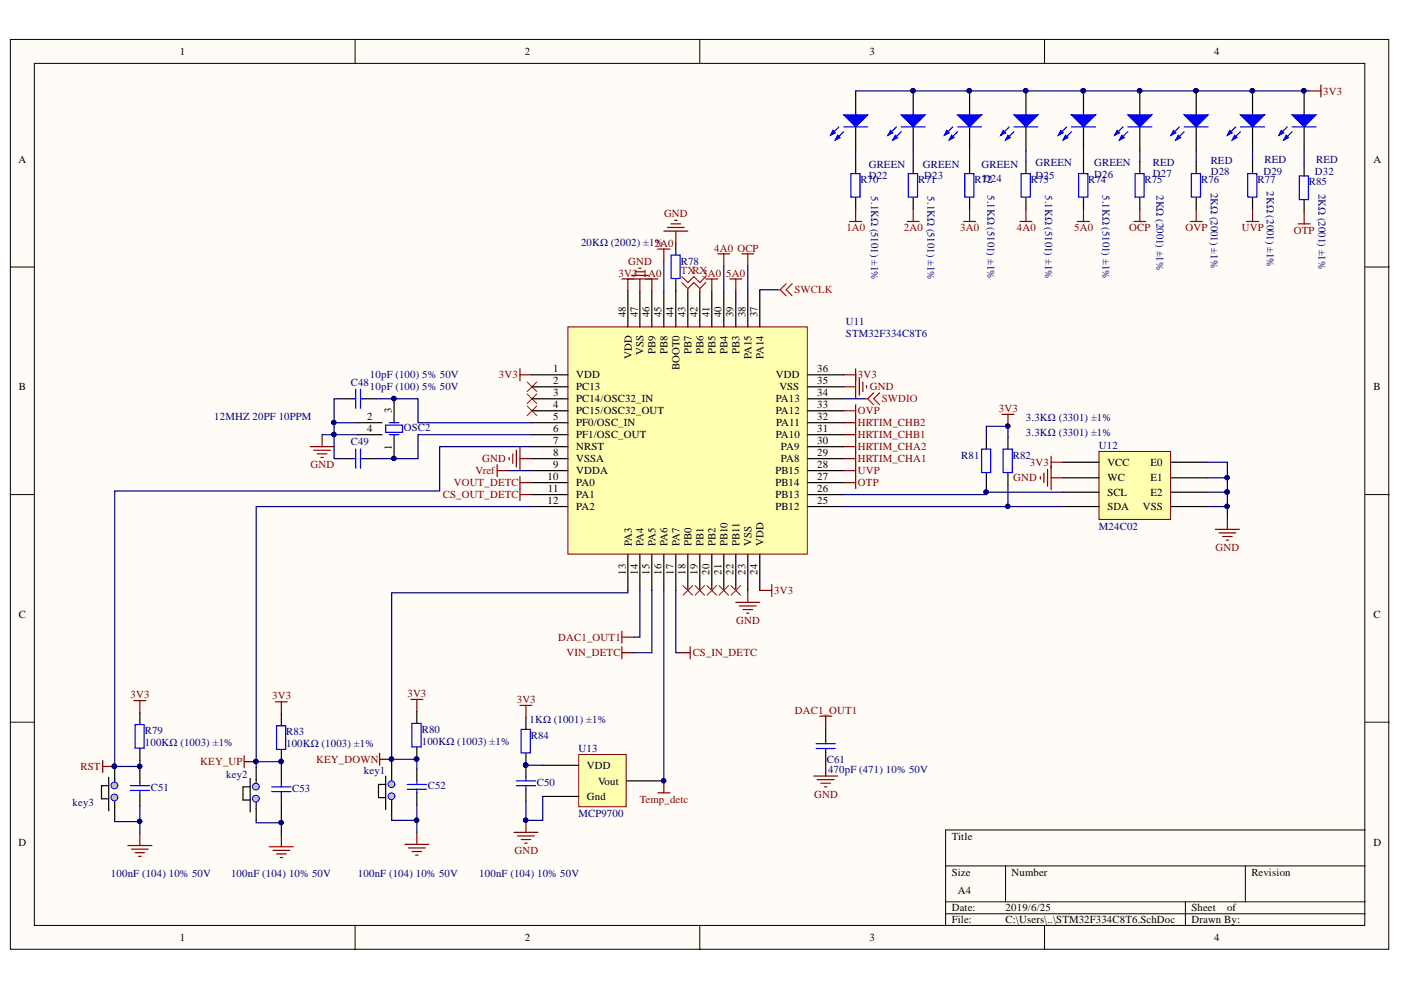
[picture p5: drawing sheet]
<svg xmlns="http://www.w3.org/2000/svg" width="297mm" height="210mm" viewBox="0 0 297 210" stroke-linecap="round" stroke-linejoin="round" font-family="sans-serif">
<defs><g id="words">
<g font-size="2.3">
<text x="38.2" y="11.7">1</text>
<text x="111.3" y="11.7">2</text>
<text x="184.4" y="11.7">3</text>
<text x="257.5" y="11.7">4</text>
<text x="3.9" y="34.5">A</text>
<text x="291.2" y="34.5">A</text>
<text x="132.7" y="67.3" transform="rotate(-90 132.7 67.3)">48</text>
<text x="135.2" y="67.3" transform="rotate(-90 135.2 67.3)">47</text>
<text x="137.7" y="67.3" transform="rotate(-90 137.7 67.3)">46</text>
<text x="140.3" y="67.3" transform="rotate(-90 140.3 67.3)">45</text>
<text x="142.8" y="67.3" transform="rotate(-90 142.8 67.3)">44</text>
<text x="145.4" y="67.3" transform="rotate(-90 145.4 67.3)">43</text>
<text x="147.9" y="67.3" transform="rotate(-90 147.9 67.3)">42</text>
<text x="150.4" y="67.3" transform="rotate(-90 150.4 67.3)">41</text>
<text x="153" y="67.3" transform="rotate(-90 153 67.3)">40</text>
<text x="155.5" y="67.3" transform="rotate(-90 155.5 67.3)">39</text>
<text x="158" y="67.3" transform="rotate(-90 158 67.3)">38</text>
<text x="160.6" y="67.3" transform="rotate(-90 160.6 67.3)">37</text>
<text x="133.9" y="76.1" transform="rotate(-90 133.9 76.1)">VDD</text>
<text x="136.5" y="75.3" transform="rotate(-90 136.5 75.3)">VSS</text>
<text x="139" y="75.1" transform="rotate(-90 139 75.1)">PB9</text>
<text x="141.5" y="75.1" transform="rotate(-90 141.5 75.1)">PB8</text>
<text x="146.6" y="75.1" transform="rotate(-90 146.6 75.1)">PB7</text>
<text x="149.2" y="75.1" transform="rotate(-90 149.2 75.1)">PB6</text>
<text x="151.7" y="75.1" transform="rotate(-90 151.7 75.1)">PB5</text>
<text x="154.2" y="75.1" transform="rotate(-90 154.2 75.1)">PB4</text>
<text x="156.8" y="75.1" transform="rotate(-90 156.8 75.1)">PB3</text>
<text x="159.3" y="76.1" transform="rotate(-90 159.3 76.1)">PA15</text>
<text x="161.8" y="76.1" transform="rotate(-90 161.8 76.1)">PA14</text>
<text x="4" y="82.8">B</text>
<text x="117.3" y="79">1</text>
<text x="117.3" y="81.5">2</text>
<text x="122.2" y="80.2">VDD</text>
<text x="122.2" y="82.8">PC13</text>
<text x="144.1" y="78.5" transform="rotate(-90 144.1 78.5)">BOOT0</text>
<text x="164.5" y="80.2">VDD</text>
<text x="165.2" y="82.8">VSS</text>
<text x="173.3" y="81.5">35</text>
<text x="173.3" y="79">36</text>
<text x="291.2" y="82.8">B</text>
<text x="77.8" y="89.1">2</text>
<text x="83.1" y="87.6" transform="rotate(-90 83.1 87.6)">3</text>
<text x="117.3" y="84">3</text>
<text x="117.3" y="86.6">4</text>
<text x="117.3" y="89.1">5</text>
<text x="122.2" y="85.3">PC14/OSC32_IN</text>
<text x="122.2" y="87.8">PC15/OSC32_OUT</text>
<text x="164.5" y="87.8">PA12</text>
<text x="164.5" y="85.3">PA13</text>
<text x="173.3" y="89.1">32</text>
<text x="173.3" y="86.6">33</text>
<text x="173.3" y="84">34</text>
<text x="77.8" y="91.6">4</text>
<text x="83.1" y="95.4" transform="rotate(-90 83.1 95.4)">1</text>
<text x="117.3" y="91.6">6</text>
<text x="117.3" y="94.2">7</text>
<text x="122.2" y="90.4">PF0/OSC_IN</text>
<text x="122.2" y="92.9">PF1/OSC_OUT</text>
<text x="122.2" y="95.4">NRST</text>
<text x="164.5" y="92.9">PA10</text>
<text x="164.6" y="90.4">PA11</text>
<text x="165.6" y="95.4">PA9</text>
<text x="173.3" y="94.2">30</text>
<text x="173.3" y="91.6">31</text>
<text x="116.1" y="101.8">10</text>
<text x="117.3" y="96.7">8</text>
<text x="117.3" y="99.3">9</text>
<text x="122.2" y="98">VSSA</text>
<text x="122.2" y="100.5">VDDA</text>
<text x="164.4" y="100.5">PB15</text>
<text x="165.6" y="98">PA8</text>
<text x="173.3" y="101.8">27</text>
<text x="173.3" y="99.3">28</text>
<text x="173.3" y="96.7">29</text>
<text x="234.8" y="98.7">VCC</text>
<text x="243.9" y="98.7">E0</text>
<text x="116.1" y="106.9">12</text>
<text x="116.2" y="104.4">11</text>
<text x="122.2" y="103.1">PA0</text>
<text x="122.2" y="105.7">PA1</text>
<text x="164.4" y="105.7">PB13</text>
<text x="164.4" y="103.1">PB14</text>
<text x="173.3" y="106.9">25</text>
<text x="173.3" y="104.4">26</text>
<text x="234.8" y="105.2">SCL</text>
<text x="234.8" y="102">WC</text>
<text x="243.9" y="102">E1</text>
<text x="243.9" y="105.2">E2</text>
<text x="122.2" y="108.2">PA2</text>
<text x="164.4" y="108.2">PB12</text>
<text x="234.8" y="108.2">SDA</text>
<text x="242.3" y="108.2">VSS</text>
<text x="133.9" y="115.8" transform="rotate(-90 133.9 115.8)">PA3</text>
<text x="136.5" y="115.8" transform="rotate(-90 136.5 115.8)">PA4</text>
<text x="139" y="115.8" transform="rotate(-90 139 115.8)">PA5</text>
<text x="141.5" y="115.8" transform="rotate(-90 141.5 115.8)">PA6</text>
<text x="144.1" y="115.8" transform="rotate(-90 144.1 115.8)">PA7</text>
<text x="146.6" y="115.8" transform="rotate(-90 146.6 115.8)">PB0</text>
<text x="149.2" y="115.8" transform="rotate(-90 149.2 115.8)">PB1</text>
<text x="151.7" y="115.8" transform="rotate(-90 151.7 115.8)">PB2</text>
<text x="154.2" y="115.8" transform="rotate(-90 154.2 115.8)">PB10</text>
<text x="156.8" y="115.8" transform="rotate(-90 156.8 115.8)">PB11</text>
<text x="159.3" y="115.8" transform="rotate(-90 159.3 115.8)">VSS</text>
<text x="161.8" y="115.8" transform="rotate(-90 161.8 115.8)">VDD</text>
<text x="132.7" y="121.9" transform="rotate(-90 132.7 121.9)">13</text>
<text x="135.2" y="121.9" transform="rotate(-90 135.2 121.9)">14</text>
<text x="137.7" y="121.9" transform="rotate(-90 137.7 121.9)">15</text>
<text x="140.3" y="121.9" transform="rotate(-90 140.3 121.9)">16</text>
<text x="142.8" y="121.9" transform="rotate(-90 142.8 121.9)">17</text>
<text x="145.4" y="121.9" transform="rotate(-90 145.4 121.9)">18</text>
<text x="147.9" y="121.9" transform="rotate(-90 147.9 121.9)">19</text>
<text x="150.4" y="121.9" transform="rotate(-90 150.4 121.9)">20</text>
<text x="153" y="121.9" transform="rotate(-90 153 121.9)">21</text>
<text x="155.5" y="121.9" transform="rotate(-90 155.5 121.9)">22</text>
<text x="158" y="121.9" transform="rotate(-90 158 121.9)">23</text>
<text x="160.6" y="121.9" transform="rotate(-90 160.6 121.9)">24</text>
<text x="4" y="131">C</text>
<text x="291.2" y="131">C</text>
<text x="124.5" y="163.1">VDD</text>
<text x="126.8" y="166.4">Vout</text>
<text x="124.5" y="169.7">Gnd</text>
<text x="3.9" y="179.3">D</text>
<text x="201.8" y="178">Title</text>
<text x="291.2" y="179.3">D</text>
<text x="201.8" y="185.6">Size</text>
<text x="214.5" y="185.6">Number</text>
<text x="265.3" y="185.6">Revision</text>
<text x="203.1" y="189.4">A4</text>
<text x="201.8" y="193.3">Date:</text>
<text x="201.8" y="195.8">File:</text>
<text x="213.2" y="193.3">2019/6/25</text>
<text x="213.2" y="195.8">C:\Users\..\STM32F334C8T6.SchDoc</text>
<text x="252.6" y="193.3">Sheet</text>
<text x="252.6" y="195.8">Drawn By:</text>
<text x="260.2" y="193.3">of</text>
<text x="38.2" y="199.6">1</text>
<text x="111.3" y="199.6">2</text>
<text x="184.4" y="199.6">3</text>
<text x="257.5" y="199.6">4</text>
</g>
<g font-size="2.3" fill="#800000">
<text x="280.6" y="20">3V3</text>
<text x="140.8" y="46">GND</text>
<text x="151.4" y="53.4">4A0 OCP</text>
<text x="179.4" y="49">1A0</text>
<text x="191.6" y="49">2A0</text>
<text x="203.6" y="49">3A0</text>
<text x="215.6" y="49">4A0</text>
<text x="227.8" y="49">5A0</text>
<text x="239.4" y="49">OCP</text>
<text x="251.4" y="49">OVP</text>
<text x="263.3" y="49">UVP</text>
<text x="274.3" y="49.5">OTP</text>
<text x="131.1" y="58.7">3V3</text>
<text x="133.2" y="56.1">GND</text>
<text x="136.2" y="58.7">1A0</text>
<text x="148.9" y="58.7">3A0</text>
<text x="154" y="58.7">5A0</text>
<text x="105.8" y="80.2">3V3</text>
<text x="181.9" y="80.2">3V3</text>
<text x="184.4" y="82.8">GND</text>
<text x="181.9" y="87.8">OVP</text>
<text x="211.8" y="87.3">3V3</text>
<text x="181.9" y="95.4">HRTIM_CHA2</text>
<text x="181.9" y="92.9">HRTIM_CHB1</text>
<text x="181.9" y="90.4">HRTIM_CHB2</text>
<text x="65.8" y="99.3">GND</text>
<text x="100.8" y="100.5">Vref</text>
<text x="102.2" y="98">GND</text>
<text x="181.9" y="98">HRTIM_CHA1</text>
<text x="181.9" y="100.5">UVP</text>
<text x="218.4" y="98.7">3V3</text>
<text x="93.9" y="105.7">CS_OUT_DETC</text>
<text x="96.2" y="103.1">VOUT_DETC</text>
<text x="181.9" y="103.1">OTP</text>
<text x="214.8" y="102">GND</text>
<text x="257.7" y="116.8">GND</text>
<text x="164.1" y="126">3V3</text>
<text x="118.4" y="135.9">DAC1_OUT1</text>
<text x="156.1" y="132.3">GND</text>
<text x="120.1" y="139.2">VIN_DETC</text>
<text x="146.9" y="139.2">CS_IN_DETC</text>
<text x="27.7" y="148">3V3</text>
<text x="57.7" y="148.3">3V3</text>
<text x="86.4" y="147.8">3V3</text>
<text x="109.6" y="149">3V3</text>
<text x="168.5" y="151.3">DAC1_OUT1</text>
<text x="67" y="161.7">KEY_DOWN</text>
<text x="17.1" y="163.3">RST</text>
<text x="42.5" y="162.2">KEY_UP</text>
<text x="135.6" y="170.2">Temp_detc</text>
<text x="172.6" y="169.2">GND</text>
<text x="109.1" y="181.1">GND</text>
</g>
<g font-size="2.3" fill="#000080">
<text x="184.2" y="35.5">GREEN</text>
<text x="195.7" y="35.5">GREEN</text>
<text x="208.1" y="35.5">GREEN</text>
<text x="219.6" y="35.3">GREEN</text>
<text x="232" y="35.3">GREEN</text>
<text x="244.4" y="35.3">RED</text>
<text x="256.7" y="34.8">RED</text>
<text x="268.1" y="34.5">RED</text>
<text x="279" y="34.5">RED</text>
<text x="182.4" y="38.8">R70</text>
<text x="184.2" y="38.1">D22</text>
<text x="184.7" y="41.6" transform="rotate(90 184.7 41.6)">5.1KΩ (5101) ±1%</text>
<text x="194.7" y="38.8">R71</text>
<text x="195.9" y="38.1">D23</text>
<text x="196.6" y="41.6" transform="rotate(90 196.6 41.6)">5.1KΩ (5101) ±1%</text>
<text x="206.6" y="38.8">R7D224</text>
<text x="209.4" y="41.3" transform="rotate(90 209.4 41.3)">5.1KΩ (5101) ±1%</text>
<text x="218.5" y="38.8">R73</text>
<text x="219.6" y="38.1">D25</text>
<text x="221.6" y="41.3" transform="rotate(90 221.6 41.3)">5.1KΩ (5101) ±1%</text>
<text x="230.7" y="38.8">R74</text>
<text x="232" y="37.8">D26</text>
<text x="233.8" y="41.3" transform="rotate(90 233.8 41.3)">5.1KΩ (5101) ±1%</text>
<text x="242.6" y="38.8">R75</text>
<text x="244.4" y="37.5">D27</text>
<text x="245.2" y="41.3" transform="rotate(90 245.2 41.3)">2KΩ (2001) ±1%</text>
<text x="254.7" y="38.8">R76</text>
<text x="256.7" y="40.8" transform="rotate(90 256.7 40.8)">2KΩ (2001) ±1%</text>
<text x="256.7" y="37">D28</text>
<text x="266.6" y="38.8">R77</text>
<text x="267.9" y="37">D29</text>
<text x="268.6" y="40.6" transform="rotate(90 268.6 40.6)">2KΩ (2001) ±1%</text>
<text x="277.5" y="39.3">R85</text>
<text x="278.8" y="37">D32</text>
<text x="279.5" y="41.1" transform="rotate(90 279.5 41.1)">2KΩ (2001) ±1%</text>
<text x="123.2" y="52.1">20KΩ (2002) ±12A0</text>
<text x="138.8" y="52.1">%</text>
<text x="144.3" y="56.1">R78</text>
<text x="179.4" y="68.8">U11</text>
<text x="179.4" y="71.4">STM32F334C8T6</text>
<text x="74.4" y="81.8">C48</text>
<text x="78.4" y="82.8">10pF (100) 5% 50V</text>
<text x="78.4" y="80.2">10pF (100) 5% 50V</text>
<text x="45.4" y="89.1">12MHZ 20PF 10PPM</text>
<text x="217.5" y="89.4">3.3KΩ (3301) ±1%</text>
<text x="74.4" y="94.4">C49</text>
<text x="85.6" y="91.4">OSC2</text>
<text x="217.5" y="92.4">3.3KΩ (3301) ±1%</text>
<text x="233" y="95.2">U12</text>
<text x="203.8" y="97.2">R81</text>
<text x="214.7" y="97.2">R82</text>
<text x="233" y="112.3">M24C02</text>
<text x="30.7" y="155.6">R79</text>
<text x="60.7" y="155.9">R83</text>
<text x="89.4" y="155.4">R80</text>
<text x="112.3" y="153.4">1KΩ (1001) ±1%</text>
<text x="30.7" y="158.2">100KΩ (1003) ±1%</text>
<text x="60.7" y="158.4">100KΩ (1003) ±1%</text>
<text x="89.4" y="157.9">100KΩ (1003) ±1%</text>
<text x="112.5" y="156.7">R84</text>
<text x="122.7" y="159.4">U13</text>
<text x="175.3" y="161.7">C61</text>
<text x="32" y="167.6">C51</text>
<text x="48" y="164.9">key2</text>
<text x="61.9" y="167.9">C53</text>
<text x="77.2" y="164.1">key1</text>
<text x="90.7" y="167.4">C52</text>
<text x="113.8" y="166.6">C50</text>
<text x="175.6" y="163.8">470pF (471) 10% 50V</text>
<text x="15.4" y="170.9">key3</text>
<text x="122.7" y="173.2">MCP9700</text>
<text x="23.5" y="185.9">100nF (104) 10% 50V</text>
<text x="49" y="185.9">100nF (104) 10% 50V</text>
<text x="75.9" y="185.9">100nF (104) 10% 50V</text>
<text x="101.6" y="185.9">100nF (104) 10% 50V</text>
</g>
<g font-size="2.3" fill="#f00">
<text x="144.3" y="58.2">TXRX</text>
<text x="168.4" y="62.2">SWCLK</text>
<text x="187" y="85.3">SWDIO</text>
</g>
</g></defs>
<g fill="#fffcf8" stroke="#000" stroke-width=".21">
<path d="M2.2 8.4h292.2v192.9h-292.2z"/>
<path d="M7.3 13.4h282.1v182.8h-282.1z"/>
</g>
<g fill="none" stroke="#000" stroke-width=".21">
<path d="M75.3 8.4v5M148.4 8.4v5M221.5 8.4v5M2.2 56.6h5.1M289.5 56.6h5M2.2 104.9h5.1M289.5 104.9h5M2.2 153.1h5.1M289.5 153.1h5M289.5 176h-89v20.3M75.3 196.3v5.1M148.4 196.3v5.1"/>
<path d="M200.5 183.6h89M200.5 191.2h89M200.5 193.8h89M213.2 183.6v7.6M221.5 196.3v5.1M251.3 191.2v5.1M264 183.6v7.6"/>
</g>
<path d="M181.4 19.3v5.1M181.4 26.9v5.1M143.3 51.5v2.6M143.3 59.2v2.5M72.1 84.5h2.6M72.1 97.2h2.6M75.9 89.6h5.1M75.9 92.2h5.1M77.2 84.5h2.5M77.2 97.2h2.5M83.5 84.5v5.1M83.5 92.2v5" fill="none" stroke="#000" stroke-width=".25"/>
<path d="M142.3 54.1h1.9v5h-1.9zM74.7 84.5h.7M74.7 97.2h.7M75.4 82.5v4.1M75.4 95.2v4.1M76.4 82.5v4.1M76.4 95.2v4.1M76.4 84.5h.8M76.4 97.2h.8M81.8 90.1h3.5v1.6h-3.5zM82.5 89.6h2.1M82.5 92.2h2.1" fill="none" stroke="#00f" stroke-width=".25"/>
<g fill="none" stroke="#800000" stroke-width=".25">
<path d="M131.8 59.2h6.4M133.1 59.2v2.5M133.9 58.4h3.5M134.6 57.6h2.1M135.4 56.9h.5M135.7 59.2v2.5M140.7 49h5.1M141.5 48.2h3.6M142.3 47.5h2M143 46.7h.5M143.3 49v2.5M110.2 78.2v2.5"/>
<path d="M110.2 79.5h2.6M178.9 79.5h2.5M181.4 78.2v6.3M65.8 94.7h5M66.5 95.5h3.6M67.3 96.2h2M68 97h.5M68.3 92.2v2.5M105.4 98.5v2.6M105.4 99.8h2.6M108 97v.5M108.7 96.2v2.1"/>
<path d="M109.5 95.5v3.5M110.2 94.7v5.1M110.2 97.2h2.6M178.9 94.7h2.5M178.9 82h2.5M178.9 97.2h2.5M178.9 92.2h2.5M178.9 89.6h2.5M181.4 88.4v10.1M182.2 80.2v3.6M182.9 81v2M183.7 81.8v.5"/>
<path d="M110.2 101.1v5M110.2 102.3h2.6M110.2 104.9h2.6M131.8 133.8v2.6M131.8 137.1v2.6M131.8 135.1h2.6M131.8 138.4h2.6M156 127.7h5.1M156.8 128.5h3.5M157.5 129.2h2.1M158.3 130h.5M158.5 125.2v2.5"/>
</g>
<g fill="#000080" stroke="#000080" stroke-width=".21">
<circle cx="83.5" cy="97.2" r=".46"/>
<circle cx="83.5" cy="84.5" r=".46"/>
</g>
<path d="M111.8 86.1l2 2M111.8 83.5l2 2.1M111.8 81l2 2M113.8 86.1l-2 2M113.8 83.5l-2 2.1M113.8 81l-2 2" fill="none" stroke="#f00" stroke-width=".21"/>
<path d="M178.9 24.4h5.1l-2.6 2.5z" fill="#00f"/>
<path d="M177.9 26.9l-1.8 1.8M178.9 24.4h5.1l-2.6 2.5zM178.9 27.9l-1.8 1.8" fill="none" stroke="#00f" stroke-width=".25"/>
<path d="M177.6 28.7l.5 .5-1 .5z" fill="#00f"/>
<path d="M177.6 28.7l.5 .5-1 .5z" fill="none" stroke="#00f" stroke-width=".25"/>
<path d="M176.6 27.7l.5 .5-1 .5z" fill="#00f"/>
<path d="M176.6 27.7l.5 .5-1 .5zM178.9 26.9h5.1" fill="none" stroke="#00f" stroke-width=".25"/>
<path d="M193.6 19.3v5.1M193.6 26.9v5.1" fill="none" stroke="#000" stroke-width=".25"/>
<circle cx="193.6" cy="19.2" r=".46" fill="#000080" stroke="#000080" stroke-width=".21"/>
<path d="M191.1 24.4h5.1l-2.6 2.5z" fill="#00f"/>
<path d="M190.1 26.9l-1.8 1.8M191.1 24.4h5.1l-2.6 2.5zM191.1 27.9l-1.8 1.8" fill="none" stroke="#00f" stroke-width=".25"/>
<path d="M189.8 28.7l.5 .5-1 .5z" fill="#00f"/>
<path d="M189.8 28.7l.5 .5-1 .5z" fill="none" stroke="#00f" stroke-width=".25"/>
<path d="M188.8 27.7l.5 .5-1 .5z" fill="#00f"/>
<path d="M188.8 27.7l.5 .5-1 .5zM191.1 26.9h5.1" fill="none" stroke="#00f" stroke-width=".25"/>
<g fill="#000080" stroke="#000080" stroke-width=".21">
<circle cx="193.6" cy="19.2" r=".46"/>
<circle cx="205.5" cy="19.2" r=".46"/>
</g>
<path d="M205.6 19.3v5.1M205.6 26.9v5.1" fill="none" stroke="#000" stroke-width=".25"/>
<path d="M203 24.4h5.1l-2.5 2.5z" fill="#00f"/>
<path d="M202 26.9l-1.8 1.8M203 24.4h5.1l-2.5 2.5zM203 27.9l-1.8 1.8" fill="none" stroke="#00f" stroke-width=".25"/>
<path d="M201.8 28.7l.5 .5-1.1 .5z" fill="#00f"/>
<path d="M201.8 28.7l.5 .5-1.1 .5z" fill="none" stroke="#00f" stroke-width=".25"/>
<path d="M200.7 27.7l.5 .5-1 .5z" fill="#00f"/>
<path d="M200.7 27.7l.5 .5-1 .5zM203 26.9h5.1" fill="none" stroke="#00f" stroke-width=".25"/>
<g fill="#000080" stroke="#000080" stroke-width=".21">
<circle cx="205.5" cy="19.2" r=".46"/>
<circle cx="217.5" cy="19.2" r=".46"/>
</g>
<path d="M217.5 19.3v5.1M217.5 26.9v5.1" fill="none" stroke="#000" stroke-width=".25"/>
<path d="M215 24.4h5.1l-2.6 2.5z" fill="#00f"/>
<path d="M214 26.9l-1.8 1.8M215 24.4h5.1l-2.6 2.5zM215 27.9l-1.8 1.8" fill="none" stroke="#00f" stroke-width=".25"/>
<path d="M213.7 28.7l.5 .5-1 .5z" fill="#00f"/>
<path d="M213.7 28.7l.5 .5-1 .5z" fill="none" stroke="#00f" stroke-width=".25"/>
<path d="M212.7 27.7l.5 .5-1 .5z" fill="#00f"/>
<path d="M212.7 27.7l.5 .5-1 .5zM215 26.9h5.1" fill="none" stroke="#00f" stroke-width=".25"/>
<g fill="#000080" stroke="#000080" stroke-width=".21">
<circle cx="217.5" cy="19.2" r=".46"/>
<circle cx="229.7" cy="19.2" r=".46"/>
</g>
<path d="M229.7 19.3v5.1M229.7 26.9v5.1" fill="none" stroke="#000" stroke-width=".25"/>
<path d="M227.2 24.4h5.1l-2.6 2.5z" fill="#00f"/>
<path d="M226.2 26.9l-1.8 1.8M227.2 24.4h5.1l-2.6 2.5zM227.2 27.9l-1.8 1.8" fill="none" stroke="#00f" stroke-width=".25"/>
<path d="M225.9 28.7l.5 .5-1 .5z" fill="#00f"/>
<path d="M225.9 28.7l.5 .5-1 .5z" fill="none" stroke="#00f" stroke-width=".25"/>
<path d="M224.9 27.7l.5 .5-1 .5z" fill="#00f"/>
<path d="M224.9 27.7l.5 .5-1 .5zM227.2 26.9h5.1" fill="none" stroke="#00f" stroke-width=".25"/>
<g fill="#000080" stroke="#000080" stroke-width=".21">
<circle cx="229.7" cy="19.2" r=".46"/>
<circle cx="241.6" cy="19.2" r=".46"/>
</g>
<path d="M241.7 19.3v5.1M241.7 26.9v5.1" fill="none" stroke="#000" stroke-width=".25"/>
<path d="M239.1 24.4h5.1l-2.5 2.5z" fill="#00f"/>
<path d="M238.1 26.9l-1.8 1.8M239.1 24.4h5.1l-2.5 2.5zM239.1 27.9l-1.8 1.8" fill="none" stroke="#00f" stroke-width=".25"/>
<path d="M237.9 28.7l.5 .5-1.1 .5z" fill="#00f"/>
<path d="M237.9 28.7l.5 .5-1.1 .5z" fill="none" stroke="#00f" stroke-width=".25"/>
<path d="M236.8 27.7l.5 .5-1 .5z" fill="#00f"/>
<path d="M236.8 27.7l.5 .5-1 .5zM239.1 26.9h5.1" fill="none" stroke="#00f" stroke-width=".25"/>
<g fill="#000080" stroke="#000080" stroke-width=".21">
<circle cx="241.6" cy="19.2" r=".46"/>
<circle cx="253.6" cy="19.2" r=".46"/>
</g>
<path d="M253.6 19.3v5.1M253.6 26.9v5.1" fill="none" stroke="#000" stroke-width=".25"/>
<path d="M251.1 24.4h5.1l-2.6 2.5z" fill="#00f"/>
<path d="M250.1 26.9l-1.8 1.8M251.1 24.4h5.1l-2.6 2.5zM251.1 27.9l-1.8 1.8" fill="none" stroke="#00f" stroke-width=".25"/>
<path d="M249.8 28.7l.5 .5-1 .5z" fill="#00f"/>
<path d="M249.8 28.7l.5 .5-1 .5z" fill="none" stroke="#00f" stroke-width=".25"/>
<path d="M248.8 27.7l.5 .5-1 .5z" fill="#00f"/>
<path d="M248.8 27.7l.5 .5-1 .5zM251.1 26.9h5.1" fill="none" stroke="#00f" stroke-width=".25"/>
<g fill="#000080" stroke="#000080" stroke-width=".21">
<circle cx="253.6" cy="19.2" r=".46"/>
<circle cx="265.5" cy="19.2" r=".46"/>
</g>
<path d="M265.6 19.3v5.1M265.6 26.9v5.1" fill="none" stroke="#000" stroke-width=".25"/>
<path d="M263 24.4h5.1l-2.5 2.5z" fill="#00f"/>
<path d="M262 26.9l-1.8 1.8M263 24.4h5.1l-2.5 2.5zM263 27.9l-1.8 1.8" fill="none" stroke="#00f" stroke-width=".25"/>
<path d="M261.8 28.7l.5 .5-1.1 .5z" fill="#00f"/>
<path d="M261.8 28.7l.5 .5-1.1 .5z" fill="none" stroke="#00f" stroke-width=".25"/>
<path d="M260.7 27.7l.5 .5-1 .5z" fill="#00f"/>
<path d="M260.7 27.7l.5 .5-1 .5zM263 26.9h5.1" fill="none" stroke="#00f" stroke-width=".25"/>
<circle cx="265.5" cy="19.2" r=".46" fill="#000080" stroke="#000080" stroke-width=".21"/>
<path d="M233 95.7h15.2v14.4h-15.2z" fill="#ffffb0" stroke="#800000" stroke-width=".21"/>
<path d="M225.4 98h7.6M248.3 98h7.6M225.4 101.3h7.6M225.4 104.4h7.6M225.4 107.4h7.6M248.3 101.3h7.6M248.3 104.4h7.6M248.3 107.4h7.6" fill="none" stroke="#000" stroke-width=".25"/>
<path d="M222.1 99.5v3.6M222.9 96.7v7.1M222.9 98h2.5M220.6 101.1v.5M221.3 100.3v2M222.9 101.3h2.5M257.7 112.2h5.1M258.4 113h3.6M259.2 113.8h2M260 114.5h.5M260.2 109.7v2.5" fill="none" stroke="#800000" stroke-width=".25"/>
<path d="M122.7 160h10.1v11h-10.1z" fill="#ffffb0" stroke="#800000" stroke-width=".21"/>
<path d="M209.1 92.7v2.5M213.7 92.7v2.5M209.1 100.3v2.5M213.7 100.3v2.5M53 166.8h-1.5v2.8h1.5M53 165.1v7.1M54.3 165.3v1M54.3 170.1v1.3M115.1 162.3h7.6M115.1 168.9h7.6M132.9 165.6h7.6" fill="none" stroke="#000" stroke-width=".25"/>
<g fill="none" stroke="#800000" stroke-width=".25">
<path d="M212.4 87.8h2.6M213.7 87.8v2.6M27.1 179.3h5.1M29.7 176.7v2.6M57.1 179.5h5.1M59.7 177v2.5M109 176.5h5.1M109.7 177.2h3.6M110.5 178h2M111.3 178.8h.5M111.5 173.9v2.6M27.9 180h3.5"/>
<path d="M28.6 180.8h2.1M29.4 181.6h.5M57.9 180.3h3.5M58.6 181.1h2.1M59.4 181.8h.5"/>
</g>
<g fill="#000080" stroke="#000080" stroke-width=".21">
<circle cx="111.4" cy="173.9" r=".47"/>
<circle cx="213.7" cy="90.3" r=".46"/>
</g>
<path d="M208.1 95.2h1.9v5h-1.9zM212.7 95.2h1.9v5h-1.9z" fill="none" stroke="#00f" stroke-width=".25"/>
<g fill="none" stroke="#f00" stroke-width=".25">
<path d="M144.6 58.6l1.2 1.3 1.3-1.3 1.3 1.3 1.2-1.3M144.6 59.9l1.2 1.3M149.6 59.9l-1.2 1.3M145.8 61.2l1.3-1.3 1.3 1.3M145.8 61.2v.5M148.4 61.2v.5M164.9 61.4h.5M165.4 61.4l1.3 1.3M166.7 60.2l-1.3 1.2M167.9 60.2l-1.2 1.2 1.2 1.3M183.5 84.5h.5M184 84.5l1.2 1.3"/>
<path d="M185.2 83.3l-1.2 1.2M186.5 83.3l-1.3 1.2 1.3 1.3"/>
</g>
<g fill="#c0c0c0" stroke="#00f" stroke-width=".21">
<circle cx="54.3" cy="166.8" r=".72"/>
<circle cx="54.3" cy="169.3" r=".72"/>
</g>
<path d="M54.3 162.8v2.5M54.3 171.4v2.5M81.8 166.3h-1.6v2.8h1.6M81.8 164.5v7.2M83 164.8v1M83 169.6v1.3" fill="none" stroke="#000" stroke-width=".25"/>
<path d="M85.8 179h5.1M86.6 179.8h3.6M88.4 176.5v2.5M87.4 180.5h2M88.1 181.3h.5" fill="none" stroke="#800000" stroke-width=".25"/>
<g fill="#c0c0c0" stroke="#00f" stroke-width=".21">
<circle cx="83" cy="166.3" r=".71"/>
<circle cx="83" cy="168.8" r=".72"/>
</g>
<path d="M23 166.6h-1.5v2.8h1.5M23 164.8v7.1M24.3 165.1v1M24.3 169.9v1.2M83 162.3v2.5M83 170.9v2.5" fill="none" stroke="#000" stroke-width=".25"/>
<path d="M28.4 148.5h2.5M29.7 148.5v2.6M58.4 148.8h2.5M59.7 148.8v2.5M87.1 148.3h2.5M88.4 148.3v2.5" fill="none" stroke="#800000" stroke-width=".25"/>
<g fill="#c0c0c0" stroke="#00f" stroke-width=".21">
<circle cx="24.3" cy="166.5" r=".72"/>
<circle cx="24.3" cy="169.1" r=".72"/>
</g>
<g fill="none" stroke="#000" stroke-width=".25">
<path d="M181.4 34.3v2.5M193.6 34.3v2.5M205.6 34.3v2.5M217.5 34.3v2.5M229.7 34.3v2.5M241.7 34.3v2.5M253.6 34.3v2.5M265.6 34.3v2.5M181.4 41.9v2.5M193.6 41.9v2.5M205.6 41.9v2.5M217.5 41.9v2.5"/>
<path d="M229.7 41.9v2.5M241.7 41.9v2.5M253.6 41.9v2.5M265.6 41.9v2.5M29.7 151.1v2.5M29.7 158.7v2.5M59.7 151.3v2.6M59.7 159v2.5M88.4 150.8v2.6M88.4 158.4v2.6M111.5 152.1v2.5M111.5 159.7v5.1"/>
<path d="M24.3 162.5v2.6M24.3 171.1v2.6M29.7 163.3v2.5M29.7 168.4v2.5M59.7 163.5v2.6M59.7 168.6v2.5M88.4 163v2.6M88.4 168.1v2.5M111.5 167.3v2.6"/>
</g>
<g fill="#000080" stroke="#000080" stroke-width=".21">
<circle cx="24.3" cy="162.5" r=".47"/>
<circle cx="140.7" cy="165.5" r=".46"/>
<circle cx="54.3" cy="161.4" r=".46"/>
<circle cx="83" cy="160.9" r=".46"/>
<circle cx="59.6" cy="161.4" r=".46"/>
<circle cx="88.3" cy="160.9" r=".46"/>
<circle cx="111.4" cy="162.2" r=".47"/>
</g>
<path d="M161.1 125.2h2.5M163.6 123.9v2.6M80.5 159.7v2.6M110.2 149.6h2.6M111.5 149.6v2.5M21.8 161.2v2.6M21.8 162.5h2.5M51.8 160.2v2.6M51.8 161.5h2.5M80.5 161h2.5M139.5 168.1h2.5M140.7 165.6v2.5" fill="none" stroke="#800000" stroke-width=".25"/>
<g fill="none" stroke="#00f" stroke-width=".25">
<path d="M180.4 36.8h1.9v5h-1.9zM192.6 36.8h1.9v5h-1.9zM204.6 36.8h1.9v5h-1.9zM216.5 36.8h1.9v5h-1.9zM228.7 36.8h1.9v5h-1.9zM240.7 36.8h1.9v5h-1.9zM252.6 36.8h1.9v5h-1.9zM264.5 36.8h2v5h-2zM28.6 153.6h2v5h-2zM58.6 153.9h2v5h-2zM87.3 153.4h2v5h-2zM110.5 154.6h1.9v5h-1.9z"/>
<path d="M27.6 166.6h4.1M27.6 167.6h4.1M29.7 165.8v.8M29.7 167.6v.8M57.6 166.8h4.1M57.6 167.8h4.1M59.7 166.1v.7M59.7 167.8v.8M86.3 166.3h4.1M86.3 167.3h4.1M88.4 165.6v.7M88.4 167.3v.8"/>
<path d="M109.5 166.6h4M109.5 165.6h4M111.5 164.8v.8M111.5 166.6v.7"/>
</g>
<path d="M120.4 69.3h50.8v48.2h-50.8z" fill="#ffffb0" stroke="#800000" stroke-width=".21"/>
<g fill="none" stroke="#000" stroke-width=".25">
<path d="M276.5 19.3v5.1M276.5 26.9v5.1M276.5 34.8v2.5M276.5 42.4v2.5M112.8 79.5h7.6M133.1 61.7v7.6M135.7 61.7v7.6M138.2 61.7v7.6M140.7 61.7v7.6M143.3 61.7v7.6M145.8 61.7v7.6M148.4 61.7v7.6"/>
<path d="M150.9 61.7v7.6M153.5 61.7v7.6M156 61.7v7.6M158.5 61.7v7.6M161.1 61.7v7.6M171.3 79.5h7.6M112.8 82h7.6M112.8 84.5h7.6M112.8 87.1h7.6M112.8 89.6h7.6M112.8 92.2h7.6M112.8 94.7h7.6"/>
<path d="M112.8 97.2h7.6M112.8 99.8h7.6M171.3 82h7.6M171.3 84.5h7.6M171.3 87.1h7.6M171.3 89.6h7.6M171.3 92.2h7.6M171.3 94.7h7.6M171.3 97.2h7.6M171.3 99.8h7.6M112.8 102.3h7.6M112.8 104.9h7.6"/>
<path d="M112.8 107.4h7.6M133.1 117.6v7.6M135.7 117.6v7.6M138.2 117.6v7.6M140.7 117.6v7.6M143.3 117.6v7.6M145.8 117.6v7.6M148.4 117.6v7.6M150.9 117.6v7.6M153.5 117.6v7.6M156 117.6v7.6M158.5 117.6v7.6"/>
<path d="M161.1 117.6v7.6M171.3 102.3h7.6M171.3 104.9h7.6M171.3 107.4h7.6"/>
</g>
<g fill="none" stroke="#800000" stroke-width=".25">
<path d="M277.5 19.3h2.6M280.1 18v2.6M136.9 59.2h2.6M138.2 59.2v2.5M139.5 52.8h2.5M140.7 52.8v2.5M149.6 59.2h2.6M150.9 59.2v2.5M152.2 53.8h2.5M153.5 53.8v2.6M154.7 59.2h2.6M156 59.2v2.5"/>
<path d="M157.3 53.8h2.5M158.5 53.8v2.6M180.1 47h2.6M181.4 44.4v2.6M192.4 47h2.5M193.6 44.4v2.6M204.3 47h2.5M205.6 44.4v2.6M216.2 47h2.6M217.5 44.4v2.6M228.5 47h2.5M229.7 44.4v2.6"/>
<path d="M240.4 47h2.5M241.7 44.4v2.6M252.3 47h2.6M253.6 44.4v2.6M178.9 87.1h2.5M181.4 85.8v2.6"/>
</g>
<path d="M144.8 124.2l2 2M146.8 124.2l-2 2M147.4 124.2l2 2M149.4 124.2l-2 2M149.9 124.2l2 2M151.9 124.2l-2 2M152.4 124.2l2.1 2M154.5 124.2l-2.1 2M155 124.2l2 2M157 124.2l-2 2" fill="none" stroke="#f00" stroke-width=".21"/>
<path d="M275.5 37.3h1.9v5h-1.9z" fill="none" stroke="#00f" stroke-width=".25"/>
<circle cx="276.4" cy="19.2" r=".46" fill="#000080" stroke="#000080" stroke-width=".21"/>
<path d="M274 24.4h5l-2.5 2.5z" fill="#00f"/>
<path d="M272.9 26.9l-1.7 1.8M274 24.4h5l-2.5 2.5zM274 27.9l-1.8 1.8" fill="none" stroke="#00f" stroke-width=".25"/>
<path d="M272.7 28.7l.5 .5-1 .5z" fill="#00f"/>
<path d="M272.7 28.7l.5 .5-1 .5z" fill="none" stroke="#00f" stroke-width=".25"/>
<path d="M271.7 27.7l.5 .5-1 .5z" fill="#00f"/>
<path d="M271.7 27.7l.5 .5-1 .5zM274 26.9h5M173 157.7h4.1M173 158.7h4.1M175.1 156.9v.8M175.1 158.7v.8" fill="none" stroke="#00f" stroke-width=".25"/>
<g fill="#000080" stroke="#000080" stroke-width=".21">
<circle cx="276.4" cy="19.2" r=".46"/>
<circle cx="70.8" cy="92.1" r=".46"/>
<circle cx="83.5" cy="84.5" r=".46"/>
<circle cx="83.5" cy="97.2" r=".46"/>
<circle cx="70.8" cy="89.6" r=".46"/>
<circle cx="260.2" cy="101.3" r=".46"/>
<circle cx="260.2" cy="104.3" r=".46"/>
<circle cx="260.2" cy="107.4" r=".46"/>
<circle cx="111.4" cy="162.2" r=".47"/>
<circle cx="111.4" cy="173.9" r=".47"/>
<circle cx="209.1" cy="104.3" r=".46"/>
<circle cx="213.7" cy="90.3" r=".46"/>
<circle cx="29.6" cy="174.1" r=".46"/>
<circle cx="59.6" cy="174.4" r=".46"/>
<circle cx="88.3" cy="160.9" r=".46"/>
<circle cx="83" cy="160.9" r=".46"/>
<circle cx="88.3" cy="173.9" r=".47"/>
<circle cx="29.6" cy="162.5" r=".46"/>
<circle cx="24.3" cy="162.5" r=".47"/>
<circle cx="54.3" cy="161.4" r=".46"/>
<circle cx="59.6" cy="161.4" r=".46"/>
<circle cx="193.6" cy="19.2" r=".46"/>
<circle cx="205.5" cy="19.2" r=".46"/>
<circle cx="217.5" cy="19.2" r=".46"/>
<circle cx="229.7" cy="19.2" r=".46"/>
<circle cx="241.6" cy="19.2" r=".46"/>
<circle cx="253.6" cy="19.2" r=".46"/>
<circle cx="265.5" cy="19.2" r=".46"/>
<circle cx="213.7" cy="107.4" r=".46"/>
<circle cx="140.7" cy="165.5" r=".46"/>
</g>
<g fill="none" stroke="#800000" stroke-width=".25">
<path d="M264.3 47h2.5M265.6 44.4v2.6M275.2 47.5h2.6M276.5 44.9v2.6M178.9 99.8h2.5M181.4 98.5v5.1M178.9 102.3h2.5M143.8 138.4h2.5M146.3 137.1v2.6M173.8 151.8h2.5M175.1 151.8v2.6M172.5 164.5h5.1"/>
<path d="M173.3 165.3h3.5M174 166.1h2.1M174.8 166.8h.5M175.1 162v2.5"/>
</g>
<g fill="none" stroke="#000080" stroke-width=".25">
<path d="M181.4 19.3h96.1M181.4 32v2.3M193.6 32v2.3M205.6 32v2.3M217.5 32v2.3M229.7 32v2.3M241.7 32v2.3M253.6 32v2.3M265.6 32v2.3M276.5 32v2.8M140.7 55.3v6.4M153.5 56.4v5.3"/>
<path d="M158.5 56.4v5.3M164.9 61.4h-3.8v.3M68.3 92.2h7.6M70.8 89.6h5.1M72.1 84.5h-1.3v12.7h1.3M79.7 84.5h8.9v5.1h24.2M108 99.8h4.8M112.8 92.2h-24.2v5h-8.9M112.8 94.7h-19.6v9.4h-68.9v58.4h5.4M178.9 84.5h4.6M209.1 92.7v-2.3h4.6v2.3M255.9 98h4.3v6.4"/>
<path d="M112.8 107.4h-58.5v54.1M178.9 107.4h46.5M209.1 102.8v1.6h16.3M209.1 104.4v.5h-30.2M213.7 102.8v4.6M255.9 107.4h4.3v2.3M255.9 101.3h4.3M255.9 104.4h4.3M260.2 104.4v3M133.1 125.2v.5h-50.1v36.6M135.7 125.2v9.9h-1.3M138.2 125.2v13.2h-3.8"/>
<path d="M140.7 125.2v40.4h-.2M143.3 125.2v13.2h.5M24.3 173.7v.5h5.4M29.7 170.9v5.8M29.7 161.2v2.1M54.3 173.9v.5h5.4M54.3 162.8v-1.3h5.4v2M59.7 171.1v5.9M83 161h5.4v2M83 173.4v.5h5.4M88.4 170.6v5.9M111.5 162.3h3.6"/>
<path d="M115.1 168.9v5h-3.6v-4"/>
</g>
<path d="M175.1 154.4v2.5M175.1 159.5v2.5" fill="none" stroke="#000" stroke-width=".25"/>
<use href="#words"/>
</svg>
